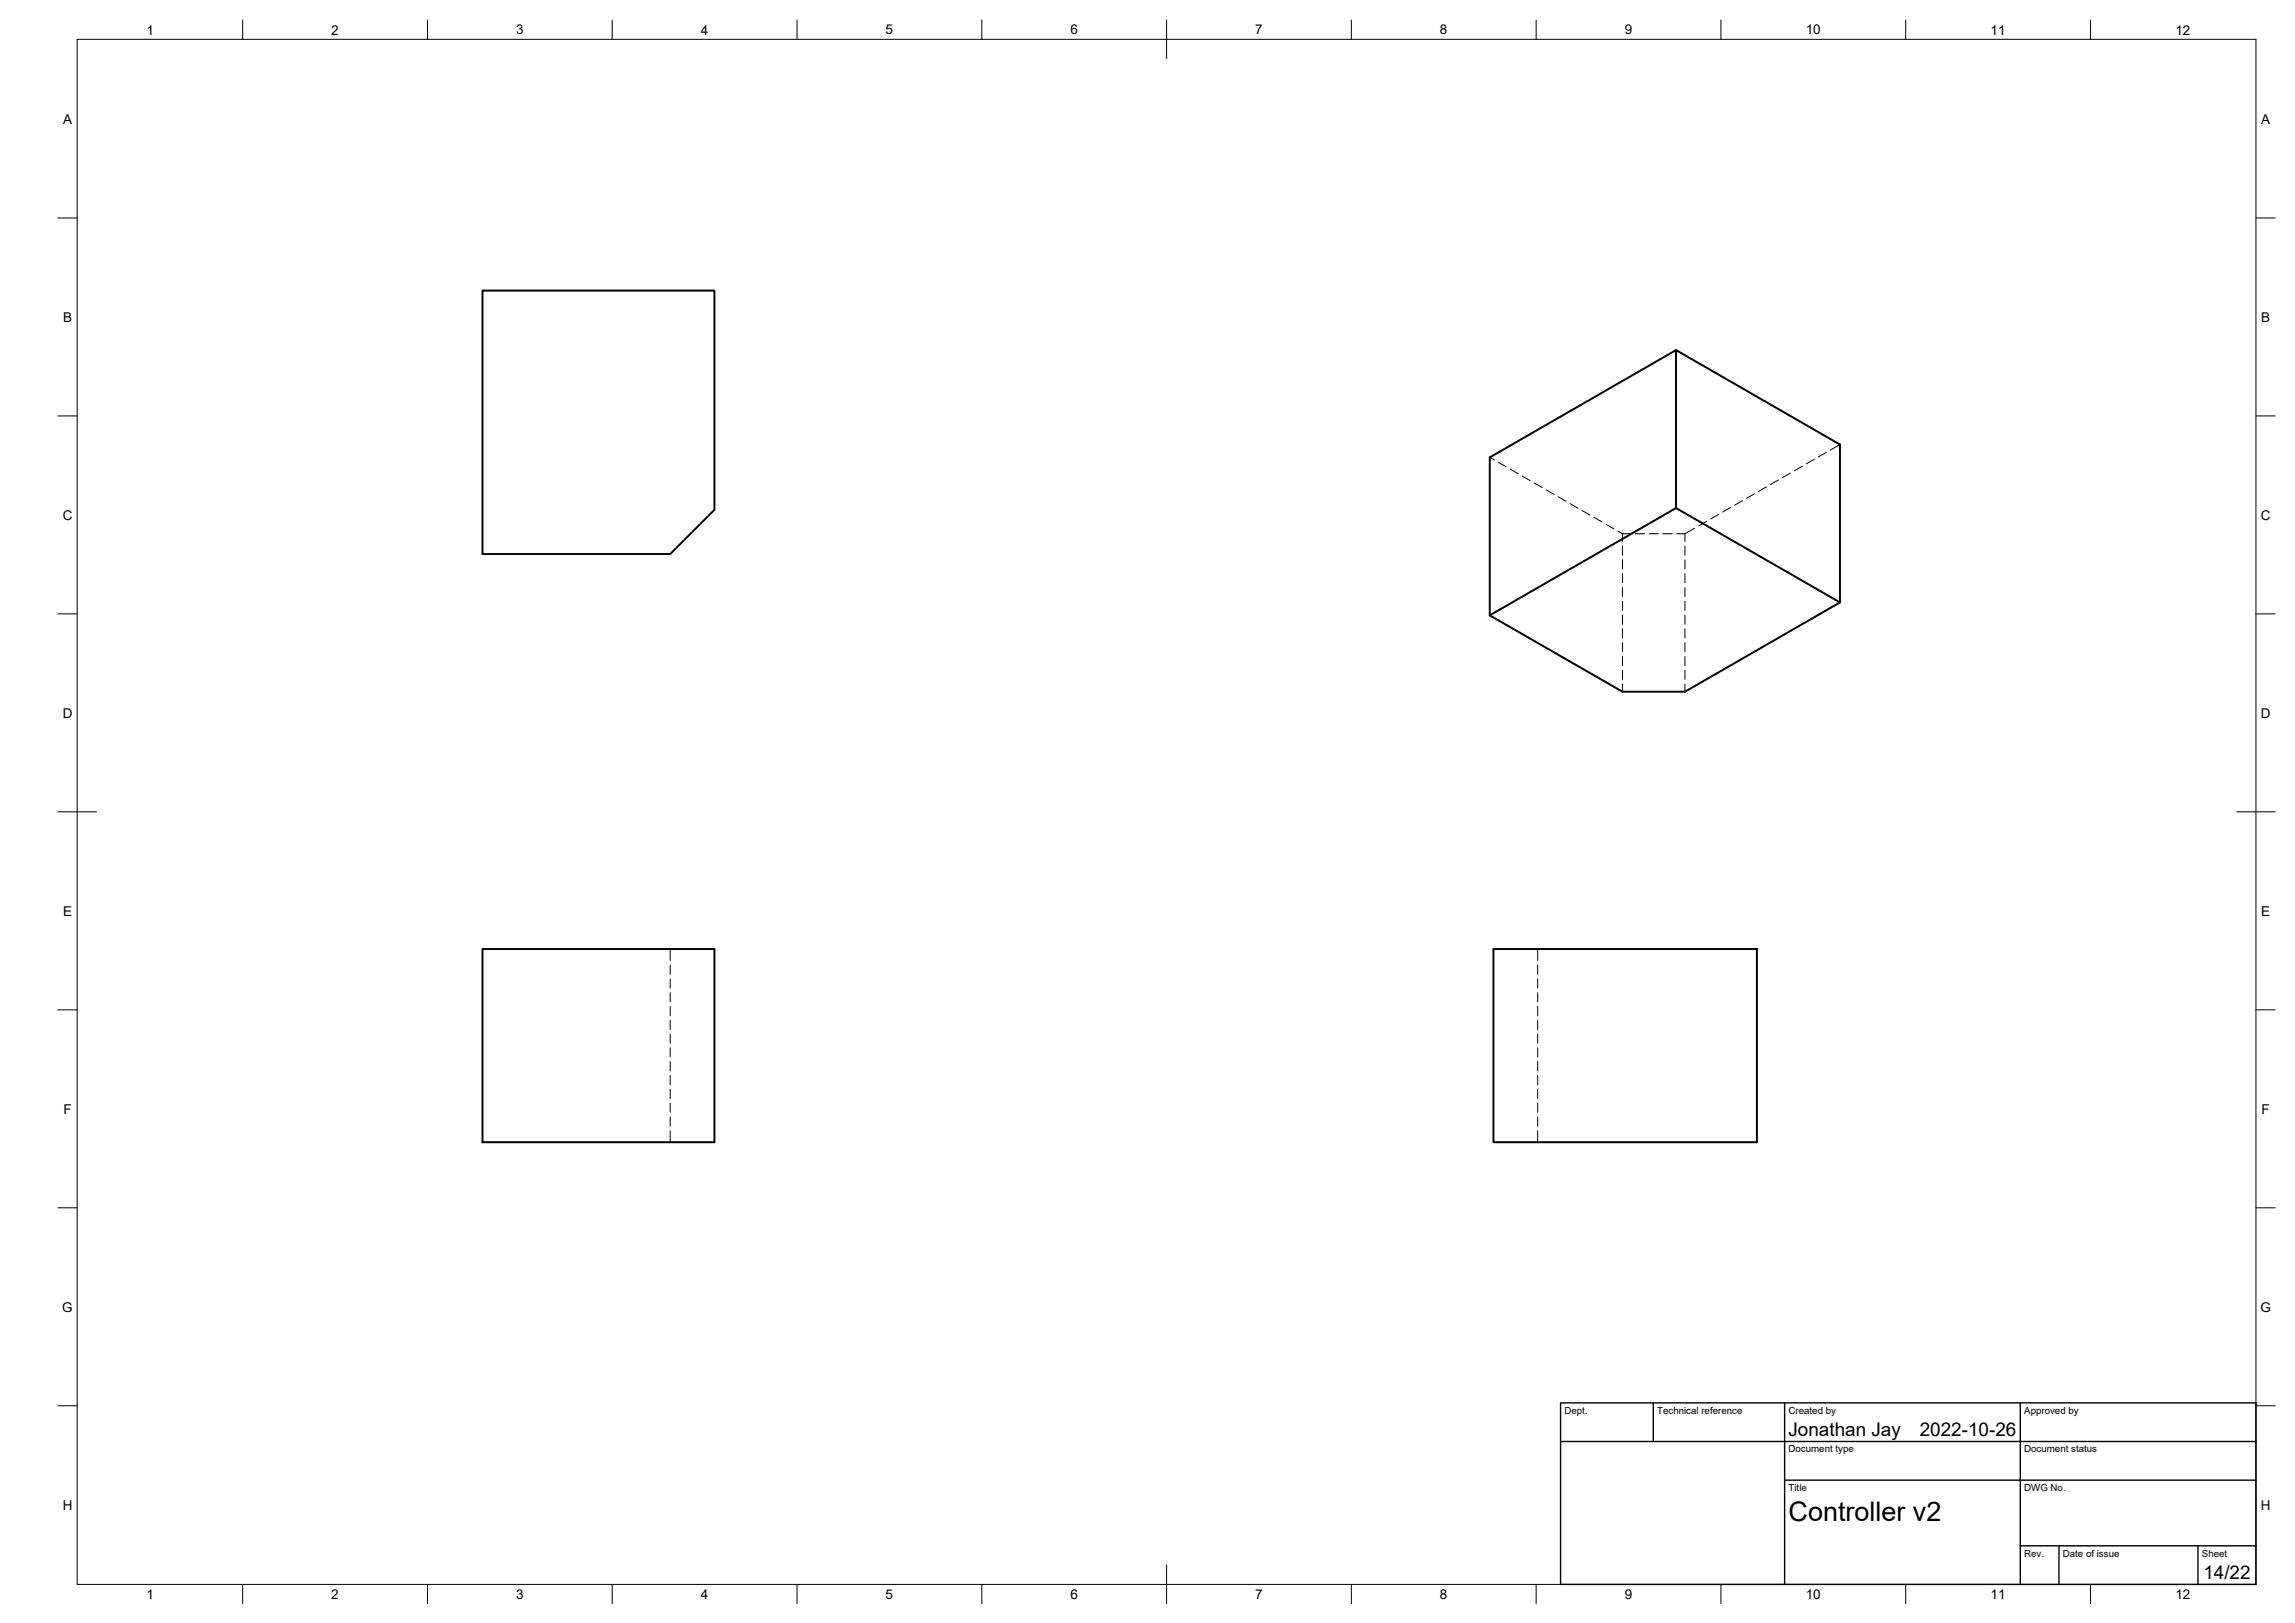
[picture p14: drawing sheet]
<svg xmlns="http://www.w3.org/2000/svg" width="594mm" height="420mm" viewBox="0 0 594 420" stroke-linecap="round" stroke-linejoin="round" font-family="sans-serif">
<defs><g id="words">
<text font-size="7" x="463" y="393.7">Controller v2</text>
<g font-size="4.9">
<text x="463" y="371.7">Jonathan Jay</text>
<text x="497" y="371.7">2022-10-26</text>
<text x="570.4" y="408.8">14/22</text>
</g>
<g font-size="3.5">
<text x="37.9" y="8.9">1</text>
<text x="85.8" y="8.9">2</text>
<text x="133.6" y="8.9">3</text>
<text x="181.4" y="8.9">4</text>
<text x="229.3" y="8.9">5</text>
<text x="277.1" y="8.9">6</text>
<text x="324.9" y="8.9">7</text>
<text x="372.7" y="8.9">8</text>
<text x="420.6" y="8.9">9</text>
<text x="467.4" y="8.9">10</text>
<text x="515.3" y="8.9">11</text>
<text x="563.1" y="8.9">12</text>
<text x="16.3" y="32">A</text>
<text x="585.3" y="32">A</text>
<text x="16.3" y="83.3">B</text>
<text x="585.3" y="83.3">B</text>
<text x="16.2" y="134.6">C</text>
<text x="585.2" y="134.6">C</text>
<text x="16.2" y="185.8">D</text>
<text x="585.2" y="185.8">D</text>
<text x="16.3" y="237">E</text>
<text x="585.3" y="237">E</text>
<text x="16.4" y="288.3">F</text>
<text x="585.4" y="288.3">F</text>
<text x="16.1" y="339.6">G</text>
<text x="585.1" y="339.6">G</text>
<text x="16.2" y="390.8">H</text>
<text x="585.2" y="390.8">H</text>
<text x="37.9" y="413.9">1</text>
<text x="85.8" y="413.9">2</text>
<text x="133.6" y="413.9">3</text>
<text x="181.4" y="413.9">4</text>
<text x="229.3" y="413.9">5</text>
<text x="277.1" y="413.9">6</text>
<text x="324.9" y="413.9">7</text>
<text x="372.7" y="413.9">8</text>
<text x="420.6" y="413.9">9</text>
<text x="467.4" y="413.9">10</text>
<text x="515.3" y="413.9">11</text>
<text x="563.1" y="413.9">12</text>
</g>
<g font-size="2.5">
<text x="405" y="366">Dept.</text>
<text x="429" y="366">Technical reference</text>
<text x="463" y="366">Created by</text>
<text x="524" y="366">Approved by</text>
<text x="463" y="376">Document type</text>
<text x="524" y="376">Document status</text>
<text x="463" y="386">Title</text>
<text x="524" y="386">DWG No.</text>
<text x="524" y="403">Rev.</text>
<text x="534" y="403">Date of issue</text>
<text x="570" y="403">Sheet</text>
</g>
</g></defs>
<!-- layer: Hidden -->
<g fill="none" stroke="#000" stroke-width=".26">
<path d="M385.6 118.4l1.2 .7M387.8 119.7l2.1 1.2M469.6 118.9l-2 1.2M472.7 117.1l-2 1.2M476.3 115.1l-2.5 1.4M390.9 121.5l2.1 1.1M394 123.2l2.1 1.2M397.1 125l2.1 1.2M400.2 126.8l2.1 1.2M403.3 128.6l2.1 1.2M406.4 130.4l2.1 1.2M409.5 132.2l2.1 1.2"/>
<path d="M412.6 133.9l2.1 1.2M415.7 135.7l2.1 1.2M418.8 137.5l1.2 .7M420 138.2v2M420 138.2h2.1M423.3 138.2h2.4M426.9 138.2h2.4M430.4 138.2h2.4M434 138.2h2.2M436.2 138.2v2M438.7 136.7l-2.5 1.5M441.8 135l-2.1 1.1"/>
<path d="M444.9 133.2l-2.1 1.1M448 131.4l-2.1 1.2M451.1 129.6l-2.1 1.2M454.2 127.8l-2.1 1.2M457.3 126l-2.1 1.2M460.4 124.2l-2.1 1.2M463.4 122.5l-2 1.2M466.6 120.7l-2.1 1.2M420 141.4v2.3M420 144.9v2.4M420 148.5v2.4M420 152.1v2.4"/>
<path d="M420 155.6v2.4M420 159.2v2.4M436.2 141.4v2.3M436.2 144.9v2.4M436.2 148.5v2.4M436.2 152.1v2.4M436.2 155.6v2.4M436.2 159.2v2.4M420 162.8v2.4M420 166.4v2.3M420 169.9v2.4M420 173.5v2.4"/>
<path d="M420 177.1v2M436.2 162.8v2.4M436.2 166.4v2.3M436.2 169.9v2.4M436.2 173.5v2.4M436.2 177.1v2M173.5 245.7v3M173.5 249.9v2.3M173.5 253.4v2.4M173.5 257v2.4M398 245.7v3M398 249.9v2.3"/>
<path d="M398 253.4v2.4M398 257v2.4M173.5 260.6v2.4M173.5 264.1v2.4M173.5 267.7v2.4M173.5 271.3v2.4M173.5 274.8v2.4M173.5 278.4v2.4M398 260.6v2.4M398 264.1v2.4M398 267.7v2.4M398 271.3v2.4"/>
<path d="M398 274.8v2.4M398 278.4v2.4M173.5 282v2.4M173.5 285.6v2.4M173.5 289.2v2.3M173.5 292.7v3M398 282v2.4M398 285.6v2.4M398 289.2v2.3M398 292.7v3"/>
</g>
<!-- layer: Visible -->
<path d="M124.9 75.2h60v56.8l-11.4 11.4h-48.6zM433.9 90.6v40.9M476.3 156v-40.9l-42.4-24.5-48.3 27.8v40.9l34.4 19.8h16.2l40.1-23.1-42.4-24.5-48.3 27.8M124.9 245.7h60v50h-60zM386.6 245.7h68.2v50h-68.2z" fill="none" stroke="#000" stroke-width=".51"/>
<!-- layer: BORDER -->
<g fill="none" stroke="#000" stroke-width=".26">
<path d="M20 10.2h564v400h-564zM62.8 5.2v5M110.7 5.2v5M158.5 5.2v5M206.3 5.2v5M254.1 5.2v5M302 5.2v10M349.8 5.2v5M397.6 5.2v5M445.5 5.2v5M493.3 5.2v5M541.1 5.2v5"/>
<path d="M15 56.4h5M584 56.4h5M15 107.7h5M584 107.7h5M15 158.9h5M584 158.9h5M15 210.2h10M579 210.2h10M15 261.4h5M584 261.4h5M15 312.7h5M584 312.7h5"/>
<path d="M15 363.9h5M584 363.9h5M62.8 410.2v5M110.7 410.2v5M158.5 410.2v5M206.3 410.2v5M254.1 410.2v5M302 405.2v10M349.8 410.2v5M397.6 410.2v5M445.5 410.2v5M493.3 410.2v5"/>
<path d="M541.1 410.2v5"/>
</g>
<!-- layer: TITLEBLOCK -->
<path d="M404 363.2h180v47h-180zM404 373.2h180M428 363.2v10M462 363.2v47M523 363.2v47M462 383.2h122M523 400.2h61M533 400.2v10M569 400.2v10" fill="none" stroke="#000" stroke-width=".36"/>
<use href="#words"/>
</svg>
